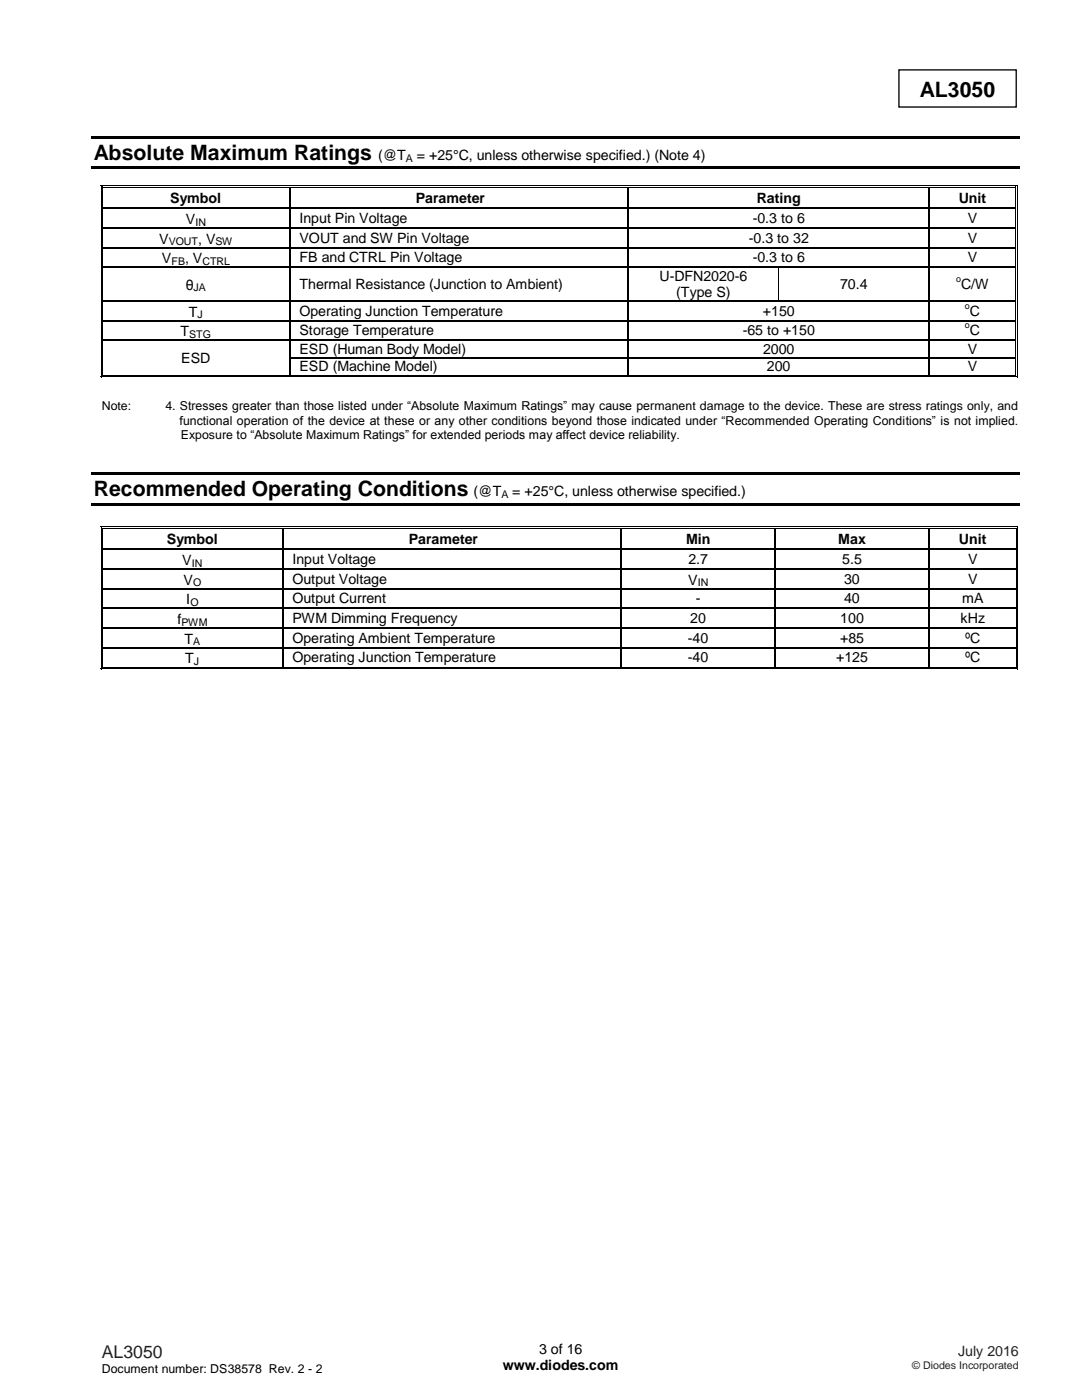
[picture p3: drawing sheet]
<svg xmlns="http://www.w3.org/2000/svg" width="216mm" height="279mm" viewBox="0 0 216 279" stroke-linecap="round" stroke-linejoin="round" font-family="sans-serif">
<defs><g id="words">
<g font-size="4.2">
<text x="183.6" y="19.3">AL3050</text>
<text x="18.7" y="31.9">Absolute Maximum Ratings</text>
<text x="18.7" y="99">Recommended Operating Conditions</text>
</g>
<text font-size="3.5" fill="#231f20" x="20.3" y="270.9">AL3050</text>
<g font-size="2.8">
<text x="75.5" y="31.9">(@T</text>
<text x="83.2" y="31.9">= +25°C, unless otherwise specified.) (Note 4)</text>
<text x="34" y="40.4">Symbol</text>
<text x="82.9" y="40.4">Parameter</text>
<text x="151" y="40.4">Rating</text>
<text x="191.3" y="40.4">Unit</text>
<text x="37.1" y="44.7">V</text>
<text x="59.7" y="44.5">Input Pin Voltage</text>
<text x="150.2" y="44.5">-0.3 to 6</text>
<text x="193.1" y="44.5">V</text>
<text x="31.8" y="48.6">V</text>
<text x="32.3" y="52.5">V</text>
<text x="36.9" y="52.5">, V</text>
<text x="39.5" y="48.6">, V</text>
<text x="59.7" y="48.4">VOUT and SW Pin Voltage</text>
<text x="59.7" y="52.3">FB and CTRL Pin Voltage</text>
<text x="149.4" y="48.4">-0.3 to 32</text>
<text x="150.2" y="52.3">-0.3 to 6</text>
<text x="193.1" y="48.4">V</text>
<text x="193.1" y="52.3">V</text>
<text x="37" y="57.8">θ</text>
<text x="59.7" y="57.7">Thermal Resistance (Junction to Ambient)</text>
<text x="131.6" y="56.1">U-DFN2020-6</text>
<text x="134.9" y="59.3">(Type S)</text>
<text x="167.6" y="57.7">70.4</text>
<text x="191.8" y="57.7">C/W</text>
<text x="37.7" y="63.2">T</text>
<text x="59.7" y="63">Operating Junction Temperature</text>
<text x="152.2" y="63">+150</text>
<text x="193.5" y="63">C</text>
<text x="36" y="67.1">T</text>
<text x="59.7" y="66.9">Storage Temperature</text>
<text x="59.7" y="70.6">ESD (Human Body Model)</text>
<text x="148.2" y="66.9">-65 to +150</text>
<text x="152.3" y="70.6">2000</text>
<text x="193.1" y="70.6">V</text>
<text x="193.5" y="66.9">C</text>
<text x="36.2" y="72.4">ESD</text>
<text x="59.7" y="74.1">ESD (Machine Model)</text>
<text x="153" y="74.1">200</text>
<text x="193.1" y="74.1">V</text>
<text x="94.5" y="99">(@T</text>
<text x="102.2" y="99">= +25°C, unless otherwise specified.)</text>
<text x="33.3" y="108.5">Symbol</text>
<text x="36.4" y="112.8">V</text>
<text x="58.4" y="112.6">Input Voltage</text>
<text x="81.6" y="108.5">Parameter</text>
<text x="136.9" y="108.5">Min</text>
<text x="137.4" y="112.6">2.7</text>
<text x="167.3" y="108.5">Max</text>
<text x="168.1" y="112.6">5.5</text>
<text x="191.3" y="108.5">Unit</text>
<text x="193.2" y="112.6">V</text>
<text x="36.6" y="116.7">V</text>
<text x="58.4" y="116.5">Output Voltage</text>
<text x="137.3" y="116.7">V</text>
<text x="168.4" y="116.5">30</text>
<text x="193.2" y="116.5">V</text>
<text x="35.4" y="124.5">f</text>
<text x="37.2" y="120.6">I</text>
<text x="58.4" y="120.4">Output Current</text>
<text x="58.4" y="124.4">PWM Dimming Frequency</text>
<text x="137.7" y="124.4">20</text>
<text x="138.8" y="120.4">-</text>
<text x="167.7" y="124.4">100</text>
<text x="168.4" y="120.4">40</text>
<text x="191.7" y="124.4">kHz</text>
<text x="192" y="120.4">mA</text>
<text x="36.8" y="128.5">T</text>
<text x="58.4" y="128.2">Operating Ambient Temperature</text>
<text x="137.3" y="128.2">-40</text>
<text x="167.6" y="128.2">+85</text>
<text x="192.6" y="128.2">ºC</text>
<text x="37" y="132.4">T</text>
<text x="58.4" y="132.2">Operating Junction Temperature</text>
<text x="137.3" y="132.2">-40</text>
<text x="166.8" y="132.2">+125</text>
<text x="192.6" y="132.2">ºC</text>
<text x="100.3" y="273.5">www.diodes.com</text>
<text x="107.6" y="270.3">3 of 16</text>
</g>
<text font-size="2.8" fill="#231f20" x="191.2" y="270.6">July 2016</text>
<g font-size="2.5">
<text x="20.3" y="81.9">Note:</text>
<text x="33" y="81.9">4. Stresses greater than those listed under “Absolute Maximum Ratings” may cause permanent damage to the device. These are stress ratings only, and</text>
<text x="35.8" y="84.7">functional operation of the device at these or any other conditions beyond those indicated under “Recommended Operating Conditions” is not implied.</text>
<text x="36.1" y="87.6">Exposure to “Absolute Maximum Ratings” for extended periods may affect device reliability.</text>
<text x="20.3" y="274">Document number: DS38578 Rev. 2 - 2</text>
</g>
<g font-size="2.1">
<text x="81" y="32.3">A</text>
<text x="39" y="45">IN</text>
<text x="33.7" y="48.9">VOUT</text>
<text x="34.2" y="52.8">FB</text>
<text x="40.4" y="52.8">CTRL</text>
<text x="43" y="48.9">SW</text>
<text x="38.6" y="58.2">JA</text>
<text x="39.4" y="63.5">J</text>
<text x="37.8" y="67.4">STG</text>
<text x="100.1" y="99.4">A</text>
<text x="38.3" y="113.1">IN</text>
<text x="38.5" y="117">O</text>
<text x="139.2" y="117">IN</text>
<text x="36.2" y="124.9">PWM</text>
<text x="38" y="121">O</text>
<text x="38.5" y="128.8">A</text>
<text x="38.7" y="132.7">J</text>
</g>
<text font-size="2.1" fill="#231f20" x="182" y="273.2">© Diodes Incorporated</text>
<g font-size="1.8">
<text x="190.8" y="56.3">o</text>
<text x="192.5" y="61.6">o</text>
<text x="192.5" y="65.5">o</text>
</g>
</g></defs>
<path d="M179.4 14h23.4v7.4h-23.4z" fill="none" stroke="#000" stroke-width=".26"/>
<g fill="#000">
<path d="M18.2 27.1h185.3v.5h-185.3z" fill-rule="evenodd"/>
<path d="M18.2 33.2h185.3v.5h-185.3z" fill-rule="evenodd"/>
<path d="M20.1 37h.1v.5h-.1z" fill-rule="evenodd"/>
<path d="M20.1 37h.5v.1h-.5z" fill-rule="evenodd"/>
<path d="M20.4 37.3h.2v.2h-.2z" fill-rule="evenodd"/>
<path d="M20.4 37.3h.2v.2h-.2z" fill-rule="evenodd"/>
<path d="M57.7 37.5h.3z" fill-rule="evenodd"/>
<path d="M57.7 37h.5v.1h-.5z" fill-rule="evenodd"/>
<path d="M57.7 37.3h.5v.2h-.5z" fill-rule="evenodd"/>
<path d="M125.2 37.5h.3z" fill-rule="evenodd"/>
<path d="M125.2 37h.6v.1h-.6z" fill-rule="evenodd"/>
<path d="M125.2 37.3h.6v.2h-.6z" fill-rule="evenodd"/>
<path d="M185.3 37.5h.2z" fill-rule="evenodd"/>
<path d="M185.3 37h.5v.1h-.5z" fill-rule="evenodd"/>
<path d="M185.3 37.3h.5v.2h-.5z" fill-rule="evenodd"/>
<path d="M202.5 37h.5v.1h-.5z" fill-rule="evenodd"/>
<path d="M202.5 37.3h.2v.2h-.2z" fill-rule="evenodd"/>
<path d="M202.5 37.3h.2v.2h-.2z" fill-rule="evenodd"/>
<path d="M202.9 37h.1v.5h-.1z" fill-rule="evenodd"/>
<path d="M20.1 41.5h.1v.2h-.1z" fill-rule="evenodd"/>
<path d="M20.1 45.4h.1v.2h-.1z" fill-rule="evenodd"/>
<path d="M20.1 49.3h.1v.2h-.1z" fill-rule="evenodd"/>
<path d="M20.1 53.2h.1v.3h-.1z" fill-rule="evenodd"/>
<path d="M20.4 41.5h.2v.2h-.2z" fill-rule="evenodd"/>
<path d="M20.4 45.4h.2v.2h-.2z" fill-rule="evenodd"/>
<path d="M20.4 49.3h.2v.2h-.2z" fill-rule="evenodd"/>
<path d="M20.4 53.2h.2v.3h-.2z" fill-rule="evenodd"/>
<path d="M57.7 41.5h.3v.2h-.3z" fill-rule="evenodd"/>
<path d="M57.7 45.4h.3v.2h-.3z" fill-rule="evenodd"/>
<path d="M57.7 49.3h.3v.2h-.3z" fill-rule="evenodd"/>
<path d="M57.7 53.2h.3v.3h-.3z" fill-rule="evenodd"/>
<path d="M125.2 41.5h.3v.2h-.3z" fill-rule="evenodd"/>
<path d="M125.2 45.4h.3v.2h-.3z" fill-rule="evenodd"/>
<path d="M125.2 49.3h.3v.2h-.3z" fill-rule="evenodd"/>
<path d="M125.2 53.2h.3v.3h-.3z" fill-rule="evenodd"/>
<path d="M155.3 53.2h.3v.3h-.3z" fill-rule="evenodd"/>
<path d="M185.3 41.5h.2v.2h-.2z" fill-rule="evenodd"/>
<path d="M185.3 45.4h.2v.2h-.2z" fill-rule="evenodd"/>
<path d="M185.3 49.3h.2v.2h-.2z" fill-rule="evenodd"/>
<path d="M185.3 53.2h.2v.3h-.2z" fill-rule="evenodd"/>
<path d="M202.5 41.5h.2v.2h-.2z" fill-rule="evenodd"/>
<path d="M202.5 45.4h.2v.2h-.2z" fill-rule="evenodd"/>
<path d="M202.5 49.3h.2v.2h-.2z" fill-rule="evenodd"/>
<path d="M202.5 53.2h.2v.3h-.2z" fill-rule="evenodd"/>
<path d="M202.9 41.5h.1v.2h-.1z" fill-rule="evenodd"/>
<path d="M202.9 45.4h.1v.2h-.1z" fill-rule="evenodd"/>
<path d="M202.9 49.3h.1v.2h-.1z" fill-rule="evenodd"/>
<path d="M202.9 53.2h.1v.3h-.1z" fill-rule="evenodd"/>
<path d="M20.1 60h.1v.2h-.1z" fill-rule="evenodd"/>
<path d="M20.1 63.9h.1v.2h-.1z" fill-rule="evenodd"/>
<path d="M20.1 67.8h.1v.2h-.1z" fill-rule="evenodd"/>
<path d="M20.1 71.3h.1v.3h-.1z" fill-rule="evenodd"/>
<path d="M20.1 74.8h.1v.5h-.1z" fill-rule="evenodd"/>
<path d="M20.1 75.1h.5v.2h-.5z" fill-rule="evenodd"/>
<path d="M20.4 60h.2v.2h-.2z" fill-rule="evenodd"/>
<path d="M20.4 63.9h.2v.2h-.2z" fill-rule="evenodd"/>
<path d="M20.4 67.8h.2v.2h-.2z" fill-rule="evenodd"/>
<path d="M20.4 71.3h.2v.3h-.2z" fill-rule="evenodd"/>
<path d="M20.4 74.8h.2v.2h-.2z" fill-rule="evenodd"/>
<path d="M20.4 74.8h.2v.2h-.2z" fill-rule="evenodd"/>
<path d="M57.7 60h.3v.2h-.3z" fill-rule="evenodd"/>
<path d="M57.7 63.9h.3v.2h-.3z" fill-rule="evenodd"/>
<path d="M57.7 67.8h.3v.2h-.3z" fill-rule="evenodd"/>
<path d="M57.7 71.3h.3v.3h-.3z" fill-rule="evenodd"/>
<path d="M57.7 74.8h.5v.2h-.5z" fill-rule="evenodd"/>
<path d="M57.7 75.1h.5v.2h-.5z" fill-rule="evenodd"/>
<path d="M125.2 60h.3v.2h-.3z" fill-rule="evenodd"/>
<path d="M125.2 63.9h.3v.2h-.3z" fill-rule="evenodd"/>
<path d="M125.2 67.8h.3v.2h-.3z" fill-rule="evenodd"/>
<path d="M125.2 71.3h.3v.3h-.3z" fill-rule="evenodd"/>
<path d="M125.2 74.8h.6v.2h-.6z" fill-rule="evenodd"/>
<path d="M125.2 75.1h.6v.2h-.6z" fill-rule="evenodd"/>
<path d="M155.3 60h.3v.2h-.3z" fill-rule="evenodd"/>
<path d="M185.3 60h.2v.2h-.2z" fill-rule="evenodd"/>
<path d="M185.3 63.9h.2v.2h-.2z" fill-rule="evenodd"/>
<path d="M185.3 67.8h.2v.2h-.2z" fill-rule="evenodd"/>
<path d="M185.3 71.3h.2v.3h-.2z" fill-rule="evenodd"/>
<path d="M185.3 74.8h.5v.2h-.5z" fill-rule="evenodd"/>
<path d="M185.3 75.1h.5v.2h-.5z" fill-rule="evenodd"/>
<path d="M202.5 60h.2v.2h-.2z" fill-rule="evenodd"/>
<path d="M202.5 63.9h.2v.2h-.2z" fill-rule="evenodd"/>
<path d="M202.5 67.8h.2v.2h-.2z" fill-rule="evenodd"/>
<path d="M202.5 71.3h.2v.3h-.2z" fill-rule="evenodd"/>
<path d="M202.5 75.1h.5v.2h-.5z" fill-rule="evenodd"/>
<path d="M202.5 74.8h.2v.2h-.2z" fill-rule="evenodd"/>
<path d="M202.5 74.8h.2v.2h-.2z" fill-rule="evenodd"/>
<path d="M202.9 60h.1v.2h-.1z" fill-rule="evenodd"/>
<path d="M202.9 63.9h.1v.2h-.1z" fill-rule="evenodd"/>
<path d="M202.9 67.8h.1v.2h-.1z" fill-rule="evenodd"/>
<path d="M202.9 71.3h.1v.3h-.1z" fill-rule="evenodd"/>
<path d="M202.9 74.8h.1v.5h-.1z" fill-rule="evenodd"/>
<path d="M18.2 94.2h185.3v.5h-185.3z" fill-rule="evenodd"/>
<path d="M18.2 100.3h185.3v.6h-185.3z" fill-rule="evenodd"/>
<path d="M20.1 105.1h.1v.5h-.1z" fill-rule="evenodd"/>
<path d="M20.1 105.1h.5v.2h-.5z" fill-rule="evenodd"/>
<path d="M20.1 109.5h.1v.3h-.1z" fill-rule="evenodd"/>
<path d="M20.1 113.5h.1v.2h-.1z" fill-rule="evenodd"/>
<path d="M20.1 117.4h.1v.2h-.1z" fill-rule="evenodd"/>
<path d="M20.4 105.4h.2v.2h-.2z" fill-rule="evenodd"/>
<path d="M20.4 105.4h.2v.2h-.2z" fill-rule="evenodd"/>
<path d="M20.4 109.5h.2v.3h-.2z" fill-rule="evenodd"/>
<path d="M20.4 113.5h.2v.2h-.2z" fill-rule="evenodd"/>
<path d="M20.4 117.4h.2v.2h-.2z" fill-rule="evenodd"/>
<path d="M56.3 105.6h.3z" fill-rule="evenodd"/>
<path d="M56.3 105.1h.5v.2h-.5z" fill-rule="evenodd"/>
<path d="M56.3 105.4h.5v.2h-.5z" fill-rule="evenodd"/>
<path d="M56.3 109.5h.3v.3h-.3z" fill-rule="evenodd"/>
<path d="M56.3 113.5h.3v.2h-.3z" fill-rule="evenodd"/>
<path d="M56.3 117.4h.3v.2h-.3z" fill-rule="evenodd"/>
<path d="M123.8 105.6h.3z" fill-rule="evenodd"/>
<path d="M123.8 105.1h.6v.2h-.6z" fill-rule="evenodd"/>
<path d="M123.8 105.4h.6v.2h-.6z" fill-rule="evenodd"/>
<path d="M123.8 109.5h.3v.3h-.3z" fill-rule="evenodd"/>
<path d="M123.8 113.5h.3v.2h-.3z" fill-rule="evenodd"/>
<path d="M123.8 117.4h.3v.2h-.3z" fill-rule="evenodd"/>
<path d="M154.6 105.6h.2z" fill-rule="evenodd"/>
<path d="M154.6 105.1h.5v.2h-.5z" fill-rule="evenodd"/>
<path d="M154.6 105.4h.5v.2h-.5z" fill-rule="evenodd"/>
<path d="M154.6 109.5h.2v.3h-.2z" fill-rule="evenodd"/>
<path d="M154.6 113.5h.2v.2h-.2z" fill-rule="evenodd"/>
<path d="M154.6 117.4h.2v.2h-.2z" fill-rule="evenodd"/>
<path d="M185.3 105.6h.2z" fill-rule="evenodd"/>
<path d="M185.3 105.1h.5v.2h-.5z" fill-rule="evenodd"/>
<path d="M185.3 105.4h.5v.2h-.5z" fill-rule="evenodd"/>
<path d="M185.3 109.5h.2v.3h-.2z" fill-rule="evenodd"/>
<path d="M185.3 113.5h.2v.2h-.2z" fill-rule="evenodd"/>
<path d="M185.3 117.4h.2v.2h-.2z" fill-rule="evenodd"/>
<path d="M202.6 105.1h.6v.2h-.6z" fill-rule="evenodd"/>
<path d="M202.6 105.4h.2v.2h-.2z" fill-rule="evenodd"/>
<path d="M202.6 105.4h.2v.2h-.2z" fill-rule="evenodd"/>
<path d="M202.6 109.5h.2v.3h-.2z" fill-rule="evenodd"/>
<path d="M202.6 113.5h.2v.2h-.2z" fill-rule="evenodd"/>
<path d="M202.6 117.4h.2v.2h-.2z" fill-rule="evenodd"/>
<path d="M203 105.1h.2v.5h-.2z" fill-rule="evenodd"/>
<path d="M203 109.5h.2v.3h-.2z" fill-rule="evenodd"/>
<path d="M203 113.5h.2v.2h-.2z" fill-rule="evenodd"/>
<path d="M203 117.4h.2v.2h-.2z" fill-rule="evenodd"/>
<path d="M20.1 121.3h.1v.3h-.1z" fill-rule="evenodd"/>
<path d="M20.1 125.2h.1v.3h-.1z" fill-rule="evenodd"/>
<path d="M20.1 129.1h.1v.3h-.1z" fill-rule="evenodd"/>
<path d="M20.1 133.1h.1v.5h-.1z" fill-rule="evenodd"/>
<path d="M20.1 133.4h.5v.2h-.5z" fill-rule="evenodd"/>
<path d="M20.4 121.3h.2v.3h-.2z" fill-rule="evenodd"/>
<path d="M20.4 125.2h.2v.3h-.2z" fill-rule="evenodd"/>
<path d="M20.4 129.1h.2v.3h-.2z" fill-rule="evenodd"/>
<path d="M20.4 133.1h.2v.1h-.2z" fill-rule="evenodd"/>
<path d="M20.4 133.1h.2v.1h-.2z" fill-rule="evenodd"/>
<path d="M56.3 121.3h.3v.3h-.3z" fill-rule="evenodd"/>
<path d="M56.3 125.2h.3v.3h-.3z" fill-rule="evenodd"/>
<path d="M56.3 129.1h.3v.3h-.3z" fill-rule="evenodd"/>
<path d="M56.3 133.1h.5v.1h-.5z" fill-rule="evenodd"/>
<path d="M56.3 133.4h.5v.2h-.5z" fill-rule="evenodd"/>
<path d="M123.8 121.3h.3v.3h-.3z" fill-rule="evenodd"/>
<path d="M123.8 125.2h.3v.3h-.3z" fill-rule="evenodd"/>
<path d="M123.8 129.1h.3v.3h-.3z" fill-rule="evenodd"/>
<path d="M123.8 133.1h.6v.1h-.6z" fill-rule="evenodd"/>
<path d="M123.8 133.4h.6v.2h-.6z" fill-rule="evenodd"/>
<path d="M154.6 121.3h.2v.3h-.2z" fill-rule="evenodd"/>
<path d="M154.6 125.2h.2v.3h-.2z" fill-rule="evenodd"/>
<path d="M154.6 129.1h.2v.3h-.2z" fill-rule="evenodd"/>
<path d="M154.6 133.1h.5v.1h-.5z" fill-rule="evenodd"/>
<path d="M154.6 133.4h.5v.2h-.5z" fill-rule="evenodd"/>
<path d="M185.3 121.3h.2v.3h-.2z" fill-rule="evenodd"/>
<path d="M185.3 125.2h.2v.3h-.2z" fill-rule="evenodd"/>
<path d="M185.3 129.1h.2v.3h-.2z" fill-rule="evenodd"/>
<path d="M185.3 133.1h.5v.1h-.5z" fill-rule="evenodd"/>
<path d="M185.3 133.4h.5v.2h-.5z" fill-rule="evenodd"/>
<path d="M202.6 121.3h.2v.3h-.2z" fill-rule="evenodd"/>
<path d="M202.6 125.2h.2v.3h-.2z" fill-rule="evenodd"/>
<path d="M202.6 129.1h.2v.3h-.2z" fill-rule="evenodd"/>
<path d="M202.6 133.4h.6v.2h-.6z" fill-rule="evenodd"/>
<path d="M202.6 133.1h.2v.1h-.2z" fill-rule="evenodd"/>
<path d="M202.6 133.1h.2v.1h-.2z" fill-rule="evenodd"/>
<path d="M203 121.3h.2v.3h-.2z" fill-rule="evenodd"/>
<path d="M203 125.2h.2v.3h-.2z" fill-rule="evenodd"/>
<path d="M203 129.1h.2v.3h-.2z" fill-rule="evenodd"/>
<path d="M203 133.1h.2v.5h-.2z" fill-rule="evenodd"/>
</g>
<g fill="none" stroke="#000" stroke-width=".2">
<path d="M20.2 37.5v4M20.5 37.5v4M20.6 37h37.1M20.6 37.4h37.1M58.2 37h67M58.2 37.4h67M125.8 37h59.5M125.8 37.4h59.5M185.8 37h16.7M185.8 37.4h16.7M202.6 37.5v4M202.9 37.5v4"/>
<path d="M20.2 41.7v3.7M20.2 45.6v3.7M20.2 49.5v3.7M20.2 53.5v6.5M20.5 41.7v3.7M20.5 45.6v3.7M20.5 49.5v3.7M20.5 53.5v6.5M155.4 53.5v6.5M202.6 41.7v3.7M202.6 45.6v3.7M202.6 49.5v3.7"/>
<path d="M202.6 53.5v6.5M202.9 41.7v3.7M202.9 45.6v3.7M202.9 49.5v3.7M202.9 53.5v6.5M20.2 60.2v3.7M20.2 64.1v3.7M20.2 68v3.3M20.2 71.6v3.2M20.5 60.2v3.7M20.5 64.1v3.7M20.5 68v3.3"/>
<path d="M20.5 71.6v3.2M20.6 75.2h37.1M20.6 74.9h37.1M58.2 75.2h67M58.2 74.9h67M125.8 75.2h59.5M125.8 74.9h59.5M185.8 75.2h16.7M185.8 74.9h16.7M202.6 60.2v3.7M202.6 64.1v3.7M202.6 68v3.3"/>
<path d="M202.6 71.6v3.2M202.9 60.2v3.7M202.9 64.1v3.7M202.9 68v3.3M202.9 71.6v3.2M20.2 105.6v3.9M20.2 109.8v3.7M20.2 113.7v3.7M20.2 117.6v3.7M20.5 105.6v3.9M20.5 109.8v3.7M20.5 113.7v3.7"/>
<path d="M20.5 117.6v3.7M20.6 105.2h35.7M20.6 105.5h35.7M56.8 105.2h67M56.8 105.5h67M124.4 105.2h30.1M124.4 105.5h30.1M155.1 105.2h30.2M155.1 105.5h30.2M185.8 105.2h16.8M185.8 105.5h16.8M202.7 105.6v3.9"/>
<path d="M202.7 109.8v3.7M202.7 113.7v3.7M202.7 117.6v3.7M203.1 105.6v3.9M203.1 109.8v3.7M203.1 113.7v3.7M203.1 117.6v3.7M20.2 121.6v3.6M20.2 125.5v3.6M20.2 129.4v3.7M20.5 121.6v3.6M20.5 125.5v3.6"/>
<path d="M20.5 129.4v3.7M20.6 133.5h35.7M20.6 133.2h35.7M56.8 133.5h67M56.8 133.2h67M124.4 133.5h30.1M124.4 133.2h30.1M155.1 133.5h30.2M155.1 133.2h30.2M185.8 133.5h16.8M185.8 133.2h16.8M202.7 121.6v3.6"/>
<path d="M202.7 125.5v3.6M202.7 129.4v3.7M203.1 121.6v3.6M203.1 125.5v3.6M203.1 129.4v3.7"/>
</g>
<g fill="none" stroke="#000" stroke-width=".25">
<path d="M57.8 37.5v4M125.4 37.5v4M185.4 37.5v4M20.6 41.6h37.1M20.6 45.5h37.1M20.6 49.4h37.1M20.6 53.3h37.1M57.8 41.7v3.7M57.8 45.6v3.7M57.8 49.5v3.7M57.8 53.5v6.5M58 41.6h67.2"/>
<path d="M58 45.5h67.2M58 49.4h67.2M58 53.3h67.2M125.4 41.7v3.7M125.4 45.6v3.7M125.4 49.5v3.7M125.4 53.5v6.5M125.5 41.6h59.8M125.5 45.5h59.8M125.5 49.4h59.8M125.5 53.3h29.8M155.6 53.3h29.7"/>
<path d="M185.4 41.7v3.7M185.4 45.6v3.7M185.4 49.5v3.7M185.4 53.5v6.5M185.5 41.6h17M185.5 45.5h17M185.5 49.4h17M185.5 53.3h17M20.6 60.1h37.1M20.6 64h37.1M20.6 67.9h37.1M57.8 60.2v3.7"/>
<path d="M57.8 64.1v3.7M57.8 68v3.3M57.8 71.6v3.2M58 60.1h67.2M58 64h67.2M58 67.9h67.2M58 71.4h67.2M125.4 60.2v3.7M125.4 64.1v3.7M125.4 68v3.3M125.4 71.6v3.2M125.5 60.1h29.8"/>
<path d="M125.5 64h59.8M125.5 67.9h59.8M125.5 71.4h59.8M155.6 60.1h29.7M185.4 60.2v3.7M185.4 64.1v3.7M185.4 68v3.3M185.4 71.6v3.2M185.5 60.1h17M185.5 64h17M185.5 67.9h17M185.5 71.4h17"/>
<path d="M20.6 109.7h35.7M20.6 113.6h35.7M20.6 117.5h35.7M56.4 105.6v3.9M56.4 109.8v3.7M56.4 113.7v3.7M56.4 117.6v3.7M56.6 109.7h67.2M56.6 113.6h67.2M56.6 117.5h67.2M124 105.6v3.9M124 109.8v3.7"/>
<path d="M124 113.7v3.7M124 117.6v3.7M124.1 109.7h30.4M124.1 113.6h30.4M124.1 117.5h30.4M154.7 105.6v3.9M154.7 109.8v3.7M154.7 113.7v3.7M154.7 117.6v3.7M154.8 109.7h30.5M154.8 113.6h30.5M154.8 117.5h30.5"/>
<path d="M185.4 105.6v3.9M185.4 109.8v3.7M185.4 113.7v3.7M185.4 117.6v3.7M185.5 109.7h17.1M185.5 113.6h17.1M185.5 117.5h17.1M20.6 121.4h35.7M20.6 125.3h35.7M20.6 129.3h35.7M56.4 121.6v3.6M56.4 125.5v3.6"/>
<path d="M56.4 129.4v3.7M56.6 121.4h67.2M56.6 125.3h67.2M56.6 129.3h67.2M124 121.6v3.6M124 125.5v3.6M124 129.4v3.7M124.1 121.4h30.4M124.1 125.3h30.4M124.1 129.3h30.4M154.7 121.6v3.6M154.7 125.5v3.6"/>
<path d="M154.7 129.4v3.7M154.8 121.4h30.5M154.8 125.3h30.5M154.8 129.3h30.5M185.4 121.6v3.6M185.4 125.5v3.6M185.4 129.4v3.7M185.5 121.4h17.1M185.5 125.3h17.1M185.5 129.3h17.1"/>
</g>
<use href="#words"/>
</svg>
